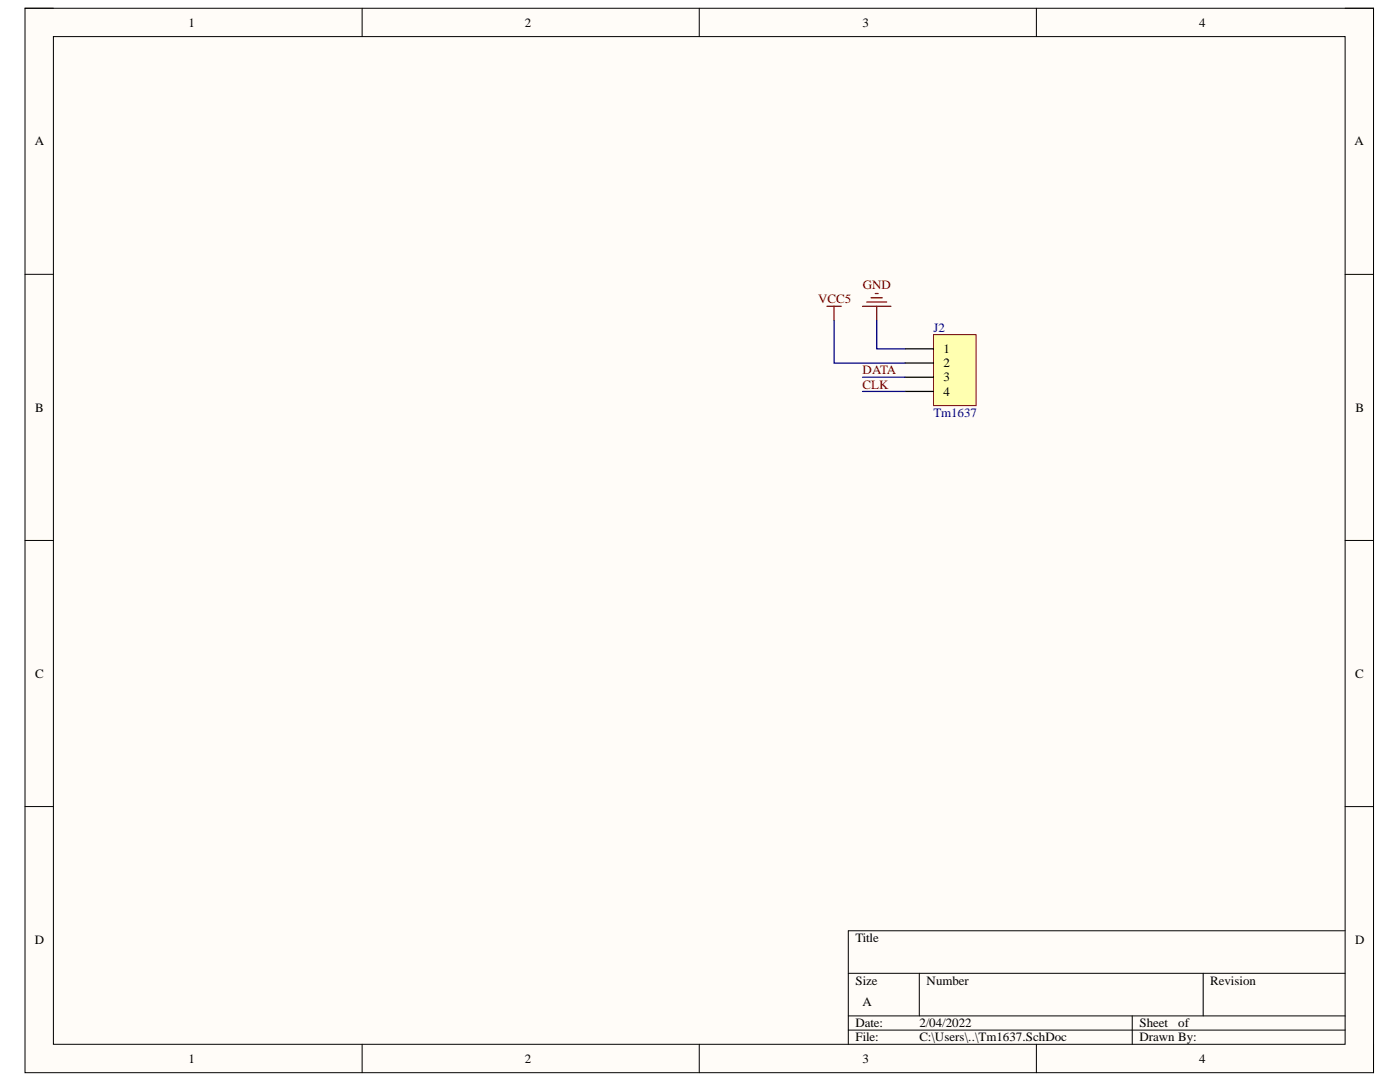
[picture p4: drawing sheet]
<svg xmlns="http://www.w3.org/2000/svg" width="279mm" height="216mm" viewBox="0 0 279 216" stroke-linecap="round" stroke-linejoin="round" font-family="sans-serif">
<defs><g id="words">
<g font-size="2.5">
<text x="37.6" y="5.3">1</text>
<text x="104.7" y="5.3">2</text>
<text x="172.1" y="5.3">3</text>
<text x="239.3" y="5.3">4</text>
<text x="6.9" y="29">A</text>
<text x="270.4" y="29">A</text>
<text x="188.3" y="70.5">1</text>
<text x="188.3" y="73.3">2</text>
<text x="188.3" y="76.1">3</text>
<text x="7" y="82.1">B</text>
<text x="188.3" y="79">4</text>
<text x="270.5" y="82.1">B</text>
<text x="7" y="135.2">C</text>
<text x="270.4" y="135.2">C</text>
<text x="6.9" y="188.3">D</text>
<text x="170.7" y="188">Title</text>
<text x="270.4" y="188.3">D</text>
<text x="170.7" y="196.5">Size</text>
<text x="184.9" y="196.5">Number</text>
<text x="241.5" y="196.5">Revision</text>
<text x="172.1" y="200.8">A</text>
<text x="170.7" y="205">Date:</text>
<text x="170.7" y="207.8">File:</text>
<text x="183.5" y="205">2/04/2022</text>
<text x="183.5" y="207.8">C:\Users\..\Tm1637.SchDoc</text>
<text x="227.4" y="205">Sheet</text>
<text x="227.4" y="207.8">Drawn By:</text>
<text x="235.2" y="205">of</text>
<text x="37.6" y="212.1">1</text>
<text x="104.7" y="212.1">2</text>
<text x="172.1" y="212.1">3</text>
<text x="239.3" y="212.1">4</text>
</g>
<g font-size="2.5" fill="#800000">
<text x="172.2" y="57.7">GND</text>
<text x="163.3" y="60.6">VCC5</text>
<text x="172.1" y="74.7">DATA</text>
<text x="172.1" y="77.6">CLK</text>
</g>
<g font-size="2.5" fill="#000080">
<text x="186.3" y="66.2">J2</text>
<text x="186.3" y="83.2">Tm1637</text>
</g>
</g></defs>
<path d="M5 1.6h269.1v212.4h-269.1z" fill-rule="evenodd" fill="#fffcf8"/>
<path d="M5 1.6h269.1v212.4h-269.1z" fill="none" stroke="#000" stroke-width=".2"/>
<path d="M10.7 7.3h257.7v201.1h-257.7z" fill-rule="evenodd" fill="#fffcf8"/>
<g fill="none" stroke="#000" stroke-width=".2">
<path d="M5 1.6h5.7M10.7 7.3h257.7v201.1h-257.7zM72.3 1.6v5.7M139.6 1.6v5.7M206.8 1.6v5.7M268.4 1.6h5.7v5.7M5 54.7h5.7M268.4 54.7h5.7M5 107.8h5.7M268.4 107.8h5.7M5 160.9h5.7M268.4 160.9h5.7"/>
<path d="M169.3 194.2h99.1M183.5 194.2v8.5M240.1 194.2v8.5M268.4 185.7h-99.1v22.7M72.3 208.4v5.6M139.6 208.4v5.6M169.3 202.7h99.1M169.3 205.5h99.1M206.8 208.4v5.6M226 202.7v5.7M274.1 208.4v5.6"/>
</g>
<path d="M186.3 66.8h8.5v14.1h-8.5z" fill-rule="evenodd" fill="#ffffb0"/>
<path d="M186.3 66.8h8.5v14.1h-8.5z" fill="none" stroke="#800000" stroke-width=".2"/>
<path d="M180.6 69.6h5.7M180.6 72.4h5.7M180.6 75.3h5.7M180.6 78.1h5.7" fill="none" stroke="#000" stroke-width=".25"/>
<path d="M166.5 64v8.4h14.1M172.1 75.3h8.5M172.1 78.1h8.5M175 64v5.6h5.6" fill="none" stroke="#000080" stroke-width=".25"/>
<path d="M173.8 59.4h2.3M174.7 58.6h.6M165 61.1h2.9M166.5 61.1v2.8M172.1 61.1h5.7M173 60.3h4M175 61.1v2.9" fill="none" stroke="#800000" stroke-width=".25"/>
<use href="#words"/>
</svg>
